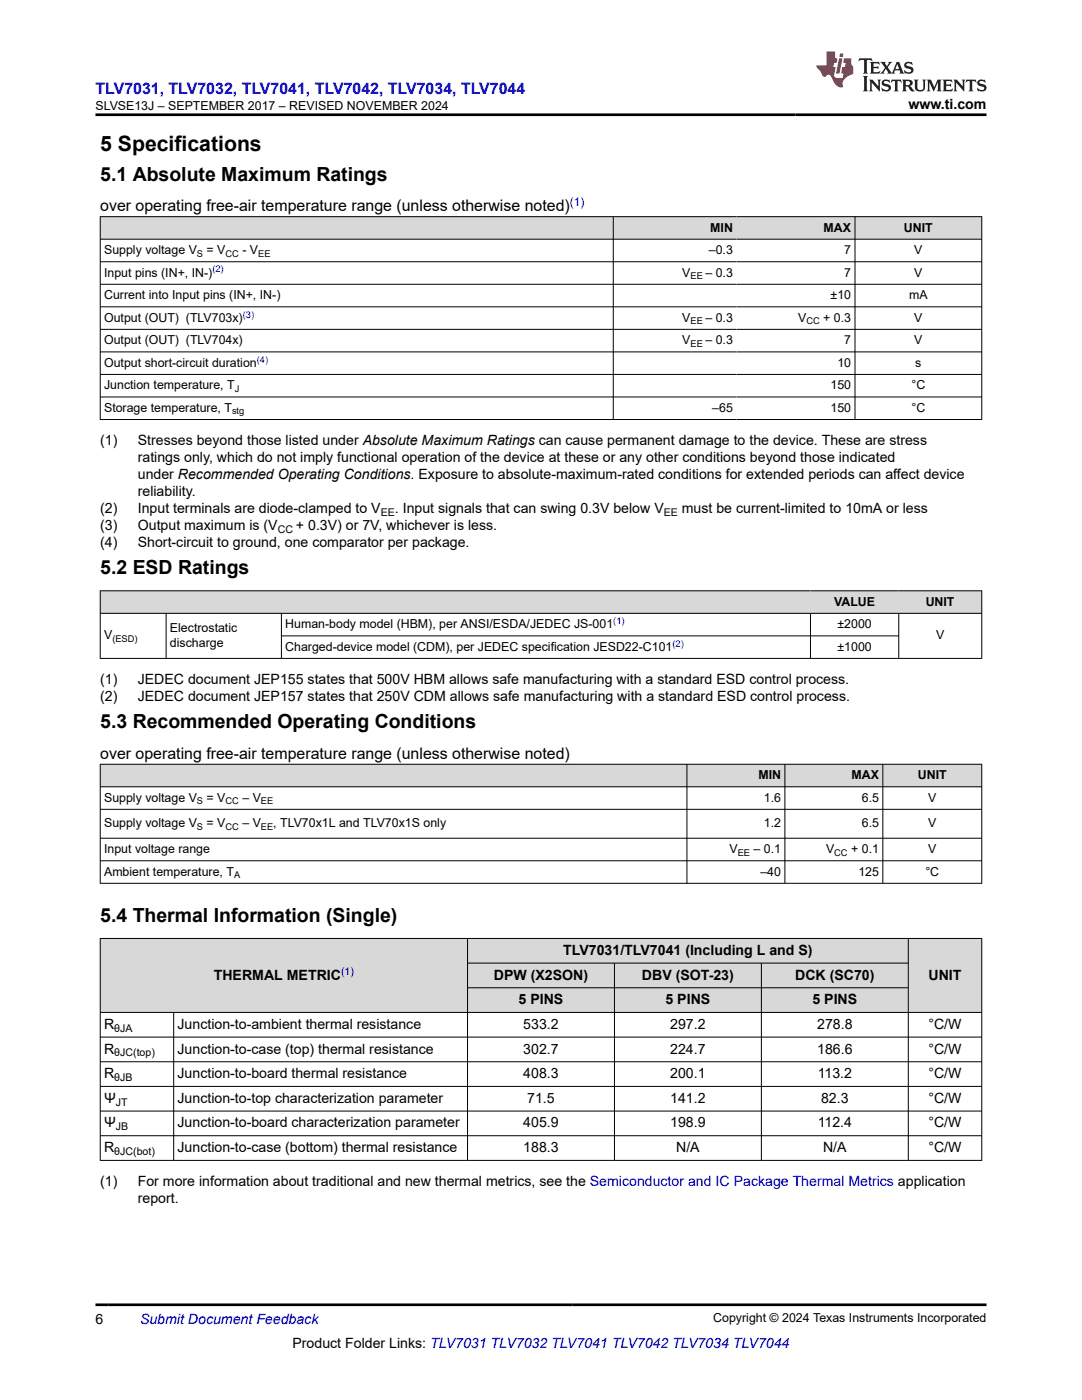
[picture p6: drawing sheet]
<svg xmlns="http://www.w3.org/2000/svg" width="216mm" height="279mm" viewBox="0 0 216 279" stroke-linecap="round" stroke-linejoin="round" font-family="sans-serif">
<defs><g id="words">
<text font-size="4.2" x="20" y="30.2">5 Specifications</text>
<g font-size="3.9">
<text x="20" y="36">5.1 Absolute Maximum Ratings</text>
<text x="20" y="114.6">5.2 ESD Ratings</text>
<text x="20" y="145.3">5.3 Recommended Operating Conditions</text>
<text x="20" y="184">5.4 Thermal Information (Single)</text>
</g>
<text font-size="3.2" fill="#00f" x="19.1" y="18.7">TLV7031, TLV7032, TLV7041, TLV7042, TLV7034, TLV7044</text>
<g font-size="3.2">
<text x="20" y="42.2">over operating free-air temperature range (unless otherwise noted)</text>
<text x="20" y="151.5">over operating free-air temperature range (unless otherwise noted)</text>
</g>
<g font-size="2.8">
<text x="181.3" y="21.8">www.ti.com</text>
<text x="20" y="88.9">(1)</text>
<text x="27.5" y="88.9">Stresses beyond those listed under Absolute Maximum Ratings can cause permanent damage to the device. These are stress</text>
<text x="27.5" y="92.3">ratings only, which do not imply functional operation of the device at these or any other conditions beyond those indicated</text>
<text x="27.5" y="95.6">under Recommended Operating Conditions. Exposure to absolute-maximum-rated conditions for extended periods can affect device</text>
<text x="27.5" y="99">reliability.</text>
<text x="20" y="105.8">(3)</text>
<text x="20" y="102.4">(2)</text>
<text x="27.5" y="102.4">Input terminals are diode-clamped to V</text>
<text x="27.5" y="105.8">Output maximum is (V</text>
<text x="59.1" y="105.8">+ 0.3V) or 7V, whichever is less.</text>
<text x="78.8" y="102.4">. Input signals that can swing 0.3V below V</text>
<text x="136.1" y="102.4">must be current-limited to 10mA or less</text>
<text x="20" y="109.2">(4)</text>
<text x="27.5" y="109.2">Short-circuit to ground, one comparator per package.</text>
<text x="20" y="136.6">(1)</text>
<text x="27.5" y="136.6">JEDEC document JEP155 states that 500V HBM allows safe manufacturing with a standard ESD control process.</text>
<text x="20" y="139.9">(2)</text>
<text x="27.5" y="139.9">JEDEC document JEP157 states that 250V CDM allows safe manufacturing with a standard ESD control process.</text>
<text x="112.4" y="190.6">TLV7031/TLV7041 (Including L and S)</text>
<text x="42.7" y="195.5">THERMAL METRIC</text>
<text x="98.5" y="195.5">DPW (X2SON)</text>
<text x="128.1" y="195.5">DBV (SOT-23)</text>
<text x="158.7" y="195.5">DCK (SC70)</text>
<text x="185.3" y="195.5">UNIT</text>
<text x="103.5" y="200.4">5 PINS</text>
<text x="132.8" y="200.4">5 PINS</text>
<text x="162.1" y="200.4">5 PINS</text>
<text x="20.8" y="205.3">R</text>
<text x="35.4" y="205.3">Junction-to-ambient thermal resistance</text>
<text x="104.4" y="205.3">533.2</text>
<text x="133.7" y="205.3">297.2</text>
<text x="163.1" y="205.3">278.8</text>
<text x="185.3" y="205.3">°C/W</text>
<text x="20.8" y="210.2">R</text>
<text x="20.8" y="215.2">R</text>
<text x="35.4" y="210.2">Junction-to-case (top) thermal resistance</text>
<text x="35.4" y="215.2">Junction-to-board thermal resistance</text>
<text x="104.4" y="210.2">302.7</text>
<text x="104.4" y="215.2">408.3</text>
<text x="133.7" y="210.2">224.7</text>
<text x="133.7" y="215.2">200.1</text>
<text x="163.1" y="210.2">186.6</text>
<text x="163.2" y="215.2">113.2</text>
<text x="185.3" y="210.2">°C/W</text>
<text x="185.3" y="215.2">°C/W</text>
<text x="20.8" y="220.1">Ψ</text>
<text x="35.4" y="220.1">Junction-to-top characterization parameter</text>
<text x="105.2" y="220.1">71.5</text>
<text x="133.7" y="220.1">141.2</text>
<text x="163.8" y="220.1">82.3</text>
<text x="185.3" y="220.1">°C/W</text>
<text x="20.8" y="225">Ψ</text>
<text x="35.4" y="225">Junction-to-board characterization parameter</text>
<text x="104.4" y="225">405.9</text>
<text x="133.7" y="225">198.9</text>
<text x="163.2" y="225">112.4</text>
<text x="185.3" y="225">°C/W</text>
<text x="20.8" y="229.9">R</text>
<text x="35.4" y="229.9">Junction-to-case (bottom) thermal resistance</text>
<text x="104.4" y="229.9">188.3</text>
<text x="134.9" y="229.9">N/A</text>
<text x="164.2" y="229.9">N/A</text>
<text x="185.3" y="229.9">°C/W</text>
<text x="20" y="236.7">(1)</text>
<text x="27.5" y="236.7">For more information about traditional and new thermal metrics, see the Semiconductor and IC Package Thermal Metrics application</text>
<text x="27.5" y="240.1">report.</text>
<text x="19.1" y="264.2">6</text>
<text x="58.4" y="269">Product Folder Links: TLV7031 TLV7032 TLV7041 TLV7042 TLV7034 TLV7044</text>
</g>
<text font-size="2.8" fill="#00f" x="27.9" y="264.2">Submit Document Feedback</text>
<g font-size="2.5">
<text x="19" y="21.9">SLVSE13J – SEPTEMBER 2017 – REVISED NOVEMBER 2024</text>
<text x="141.7" y="46.2">MIN</text>
<text x="164.3" y="46.2">MAX</text>
<text x="180.4" y="46.2">UNIT</text>
<text x="20.8" y="50.7">Supply voltage V</text>
<text x="41.2" y="50.7">= V</text>
<text x="48.4" y="50.7">- V</text>
<text x="141.4" y="50.7">–0.3</text>
<text x="168.5" y="50.7">7</text>
<text x="182.4" y="50.7">V</text>
<text x="20.8" y="55.2">Input pins (IN+, IN-)</text>
<text x="20.8" y="59.7">Current into Input pins (IN+, IN-)</text>
<text x="136.1" y="55.2">V</text>
<text x="140.8" y="55.2">– 0.3</text>
<text x="165.7" y="59.7">±10</text>
<text x="168.5" y="55.2">7</text>
<text x="181.4" y="59.7">mA</text>
<text x="182.4" y="55.2">V</text>
<text x="20.8" y="64.2">Output (OUT) (TLV703x)</text>
<text x="136.1" y="64.2">V</text>
<text x="140.8" y="64.2">– 0.3</text>
<text x="159.3" y="64.2">V</text>
<text x="164.3" y="64.2">+ 0.3</text>
<text x="182.4" y="64.2">V</text>
<text x="20.8" y="68.7">Output (OUT) (TLV704x)</text>
<text x="136.1" y="68.7">V</text>
<text x="140.8" y="68.7">– 0.3</text>
<text x="168.5" y="68.7">7</text>
<text x="182.4" y="68.7">V</text>
<text x="20.8" y="73.2">Output short-circuit duration</text>
<text x="20.8" y="77.7">Junction temperature, T</text>
<text x="165.7" y="77.7">150</text>
<text x="167.1" y="73.2">10</text>
<text x="181.9" y="77.7">°C</text>
<text x="182.6" y="73.2">s</text>
<text x="20.8" y="82.2">Storage temperature, T</text>
<text x="142.1" y="82.2">–65</text>
<text x="165.7" y="82.2">150</text>
<text x="181.9" y="82.2">°C</text>
<text x="56.9" y="125.4">Human-body model (HBM), per ANSI/ESDA/JEDEC JS-001</text>
<text x="166.4" y="120.9">VALUE</text>
<text x="167.1" y="125.4">±2000</text>
<text x="184.7" y="120.9">UNIT</text>
<text x="20.8" y="127.6">V</text>
<text x="33.9" y="126.1">Electrostatic</text>
<text x="33.9" y="129.1">discharge</text>
<text x="56.9" y="129.9">Charged-device model (CDM), per JEDEC specification JESD22-C101</text>
<text x="167.1" y="129.9">±1000</text>
<text x="186.8" y="127.6">V</text>
<text x="151.3" y="155.5">MIN</text>
<text x="169.9" y="155.5">MAX</text>
<text x="183.1" y="155.5">UNIT</text>
<text x="20.8" y="160">Supply voltage V</text>
<text x="41.2" y="160">= V</text>
<text x="48.4" y="160">– V</text>
<text x="152.4" y="160">1.6</text>
<text x="172" y="160">6.5</text>
<text x="185.2" y="160">V</text>
<text x="20.8" y="165.1">Supply voltage V</text>
<text x="41.2" y="165.1">= V</text>
<text x="48.4" y="165.1">– V</text>
<text x="54.5" y="165.1">, TLV70x1L and TLV70x1S only</text>
<text x="152.4" y="165.1">1.2</text>
<text x="172" y="165.1">6.5</text>
<text x="185.2" y="165.1">V</text>
<text x="20.8" y="170.2">Input voltage range</text>
<text x="145.6" y="170.2">V</text>
<text x="150.4" y="170.2">– 0.1</text>
<text x="164.8" y="170.2">V</text>
<text x="169.8" y="170.2">+ 0.1</text>
<text x="185.2" y="170.2">V</text>
<text x="20.8" y="174.7">Ambient temperature, T</text>
<text x="151.7" y="174.7">–40</text>
<text x="171.3" y="174.7">125</text>
<text x="184.6" y="174.7">°C</text>
<text x="142.3" y="263.9">Copyright © 2024 Texas Instruments Incorporated</text>
</g>
<text font-size="2.4" fill="#00f" x="113.7" y="41.1">(1)</text>
<g font-size="2.1">
<text x="55.4" y="106.4">CC</text>
<text x="76" y="103">EE</text>
<text x="132.5" y="103">EE</text>
<text x="22.8" y="205.9">θJA</text>
<text x="22.8" y="210.8">θJC(top)</text>
<text x="22.8" y="215.7">θJB</text>
<text x="23.1" y="220.7">JT</text>
<text x="23.1" y="225.6">JB</text>
<text x="22.8" y="230.5">θJC(bot)</text>
</g>
<text font-size="2.1" fill="#00f" x="68.1" y="194.5">(1)</text>
<g font-size="1.9">
<text x="39.3" y="51.2">S</text>
<text x="45" y="51.2">CC</text>
<text x="51.5" y="51.2">EE</text>
<text x="137.8" y="55.7">EE</text>
<text x="137.8" y="64.7">EE</text>
<text x="160.9" y="64.7">CC</text>
<text x="137.8" y="69.2">EE</text>
<text x="46.3" y="82.7">stg</text>
<text x="46.8" y="78.2">J</text>
<text x="22.4" y="128.1">(ESD)</text>
<text x="39.3" y="160.5">S</text>
<text x="45" y="160.5">CC</text>
<text x="52.1" y="160.5">EE</text>
<text x="39.3" y="165.6">S</text>
<text x="45" y="165.6">CC</text>
<text x="52.1" y="165.6">EE</text>
<text x="147.2" y="170.7">EE</text>
<text x="166.5" y="170.7">CC</text>
<text x="46.7" y="175.2">A</text>
</g>
<g font-size="1.9" fill="#00f">
<text x="42.4" y="54.4">(2)</text>
<text x="48.4" y="63.4">(3)</text>
<text x="51.2" y="72.4">(4)</text>
<text x="122.4" y="124.5">(1)</text>
<text x="134.2" y="129">(2)</text>
</g>
</g></defs>
<g fill="#d8d8d8">
<path d="M20 43.2h175.9v4.5h-175.9z" fill-rule="evenodd"/>
<path d="M20.1 43.3h102.2v4.4h-102.2z" fill-rule="evenodd"/>
<path d="M122.4 43.3h24.6v4.4h-24.6z" fill-rule="evenodd"/>
<path d="M147 43.3h23.5v4.4h-23.5z" fill-rule="evenodd"/>
<path d="M170.7 43.3h25.1v4.4h-25.1z" fill-rule="evenodd"/>
</g>
<g fill="none" stroke="#000" stroke-width=".2">
<path d="M19.9 43.2h176.1M19.9 47.7h176.1M19.9 52.2h176.1M19.9 56.7h176.1M20 43.2v40.6M122.4 43.2v40.6M170.6 43.2v40.6M195.9 43.2v40.6M19.9 61.2h176.1M19.9 65.7h176.1M19.9 70.2h176.1M19.9 74.7h176.1"/>
<path d="M19.9 79.2h176.1M19.9 83.7h176.1"/>
</g>
<g fill="#d8d8d8">
<path d="M20 117.9h175.9v4.5h-175.9z" fill-rule="evenodd"/>
<path d="M20.1 118h141.6v4.3h-141.6z" fill-rule="evenodd"/>
<path d="M161.7 118h17.6v4.3h-17.6z" fill-rule="evenodd"/>
<path d="M179.3 118h16.5v4.3h-16.5z" fill-rule="evenodd"/>
</g>
<path d="M19.9 117.9h176.1M20 117.8v13.7M195.9 117.8v13.7M19.9 122.4h176.1M19.9 131.4h176.1M33.1 122.4v9.1M56.2 122.4v9.1M56.2 126.9h123.2M161.7 122.4v9.1M179.3 122.4v9.1" fill="none" stroke="#000" stroke-width=".2"/>
<g fill="#d8d8d8">
<path d="M20 152.5h175.9v4.5h-175.9z" fill-rule="evenodd"/>
<path d="M20.1 152.6h116.9v4.4h-116.9z" fill-rule="evenodd"/>
<path d="M137.1 152.6h19.5v4.4h-19.5z" fill-rule="evenodd"/>
<path d="M156.7 152.6h19.4v4.4h-19.4z" fill-rule="evenodd"/>
<path d="M176.2 152.6h19.6v4.4h-19.6z" fill-rule="evenodd"/>
</g>
<path d="M19.9 152.5h176.1M19.9 157h176.1M20 152.5v23.8M137.1 152.5v23.8M156.6 152.5v23.8M176.2 152.5v23.8M195.9 152.5v23.8M19.9 161.5h176.1M19.9 167.3h176.1M19.9 171.8h176.1M19.9 176.3h176.1" fill="none" stroke="#000" stroke-width=".2"/>
<g fill="#d8d8d8">
<path d="M20 187.3h175.9v4.9h-175.9z" fill-rule="evenodd"/>
<path d="M20.1 187.4h73.1v14.6h-73.1z" fill-rule="evenodd"/>
<path d="M93.4 187.4h87.8v4.7h-87.8z" fill-rule="evenodd"/>
<path d="M181.3 187.4h14.5v14.6h-14.5z" fill-rule="evenodd"/>
<path d="M93.4 192.3h29.1v4.8h-29.1z" fill-rule="evenodd"/>
<path d="M122.7 192.3h29.2v4.8h-29.2z" fill-rule="evenodd"/>
<path d="M152 192.3h29.2v4.8h-29.2z" fill-rule="evenodd"/>
<path d="M93.4 197.2h29.1v4.8h-29.1z" fill-rule="evenodd"/>
<path d="M122.7 197.2h29.2v4.8h-29.2z" fill-rule="evenodd"/>
<path d="M152 197.2h29.2v4.8h-29.2z" fill-rule="evenodd"/>
</g>
<g fill="none" stroke="#000" stroke-width=".2">
<path d="M19.9 187.3h176.1M20 187.2v44.4M93.3 187.2v44.4M93.3 192.2h88M93.3 197.1h88M122.6 192.2v39.4M151.9 192.2v39.4M181.2 187.2v44.4M195.9 187.2v44.4M19.9 202.1h176.1M19.9 207h176.1M19.9 211.9h176.1"/>
<path d="M19.9 216.8h176.1M34.7 202.1v29.5M19.9 221.7h176.1M19.9 226.7h176.1M19.9 231.6h176.1"/>
</g>
<path d="M171.5 11.6l-.2 .6 .5-.2h.6v.1v2.2l-.2 .4h1l-.2-.4v-2.2v-.1h.5l.6 .2-.2-.6zM173.6 12.4l.2 .3v1.6l-.2 .4h1.9l.1-.6a1.08 1.08 0 0 1-1.3 .2v-.7h.6l.4 .2v-.7l-.4 .2h-.6v-.5l.2-.2a1 1 0 0 1 1 .3l-.1-.5zM175.7 12.4l.9 1.1-1 1.2h.9l-.2-.2 .5-.8 .4 .8-.2 .2h1.6l-.2-.2 .2-.5h.9l.1 .5-.1 .2h.9l-.2-.4-.8-1.9h-.5l-.9 2.1-.9-1.1 .9-1h-.8l.2 .2-.4 .6-.4-.6 .2-.2zM179 12.8l.4 1h-.7zM180.7 12.5a.65 .65 0 0 0-.2 .7 .65 .65 0 0 0 .6 .5l.6 .1 .1 .3a.79 .79 0 0 1-.7 .4 .79 .79 0 0 1-.7-.5l.1 .7 .2-.1a.93 .93 0 0 0 1.1 0 .93 .93 0 0 0 .4-.9 1.46 1.46 0 0 0-1.2-.6l-.1-.3a1.09 1.09 0 0 1 1.2 .2l-.2-.6-.1 .1-.5-.2zM172.2 15.2l.2 .4v2.2l-.2 .4h1l-.2-.4v-2.2l.2-.4zM173.4 15.9l.2 .4v1.5l-.2 .4h.8l-.3-.4 .1-1.3 1.6 1.8v-2l.2-.4h-.7l.1 .2 .1 1.1-1.2-1.3zM176.2 16a.65 .65 0 0 0-.2 .8 .65 .65 0 0 0 .6 .4l.6 .2 .1 .2a.79 .79 0 0 1-.7 .4 .79 .79 0 0 1-.7-.5l.1 .7 .2-.1a.93 .93 0 0 0 1.1 .1 .93 .93 0 0 0 .4-1 1.46 1.46 0 0 0-1.2-.5l-.1-.4a1.09 1.09 0 0 1 1.2 .2l-.1-.6-.2 .1-.5-.1zM177.9 15.9l-.1 .6a.63 .63 0 0 1 .8-.3v1.6l-.3 .4h1l-.2-.4v-1.6a.66 .66 0 0 1 .8 .3l-.1-.6zM180 15.9l.2 .4v1.5l-.2 .4h1l-.2-.2-.1-.7h.5l.1 .2a.79 .79 0 0 0 1.2 .6l-1-.9a.61 .61 0 0 0 .6-.6 .61 .61 0 0 0-.5-.7zM180.8 16.2h.1a.47 .47 0 0 1 .5 .1 .47 .47 0 0 1 .1 .5l-.1 .1-.7 .1zM182.3 15.9l.2 .2a2.27 2.27 0 0 0 .4 2 1.04 1.04 0 0 0 1.7-.7v-1.3l.2-.2h-.8l.2 .4v1.1a.6 .6 0 0 1-.6 .6 .6 .6 0 0 1-.6-.6v-1.1l.3-.4zM184.9 15.9l.2 .4v1.5l-.2 .4h.8l-.3-.4v-1.4l.9 1.9 .9-1.9v1.4l-.3 .4h1l-.2-.4v-1.5l.2-.4h-.8l-.7 1.5-.6-1.5zM188.1 15.9l.2 .4v1.5l-.2 .4h1.9l.1-.6a1.09 1.09 0 0 1-1.3 .2v-.7h.6l.4 .2v-.6l-.4 .2h-.6v-.6l.2-.1a1.01 1.01 0 0 1 1 .3l-.1-.6zM190.2 15.9l.3 .4v1.5l-.3 .4h.8l-.2-.4v-1.3l1.6 1.8v-2l.2-.4h-.7l.2 .2v1.1l-1.2-1.3zM192.8 15.9l-.1 .6a.63 .63 0 0 1 .8-.3v1.6l-.3 .4h1l-.2-.4v-1.6a.66 .66 0 0 1 .8 .3l-.1-.6zM195.2 16a.65 .65 0 0 0-.2 .8 .65 .65 0 0 0 .6 .4l.6 .2 .2 .2a.79 .79 0 0 1-.7 .4 .79 .79 0 0 1-.7-.5l.1 .7 .2-.1a.93 .93 0 0 0 1 .1 .93 .93 0 0 0 .5-1 1.46 1.46 0 0 0-1.3-.5v-.4a1.09 1.09 0 0 1 1.2 .2l-.2-.6-.2 .1-.5-.1z" fill="#231f20"/>
<path d="M164.9 10.3v2.7h-2l.1 .4 .8 1a.95 .95 0 0 0 1 .9 .59 .59 0 0 1 .5-.4 .59 .59 0 0 1 .5 .3l.4 .8a1.59 1.59 0 0 0 2.1 1.4 1.61 1.61 0 0 1 1-2.3l1-.3-.1-1.5a1.59 1.59 0 0 1-.3-1.7h-1.5l-.2 .9h.6l-.2 .9h-.5l-.2 .9v.3l.4 .1-.1 .9h-.7a.73 .73 0 0 1-1-.7l.3-1.5h-.5l.1-.9h.5l.2-.9h-.5v-1.3zM167.4 11.6l-.6 3.1h.7l.6-3.1zM167.6 10.7l-.1 .6h.7l.1-.6z" fill="#ed1c24"/>
<path d="M19.1 22.9h177.8M19.1 260.4h177.8" fill="none" stroke="#000" stroke-width=".53"/>
<use href="#words"/>
</svg>
